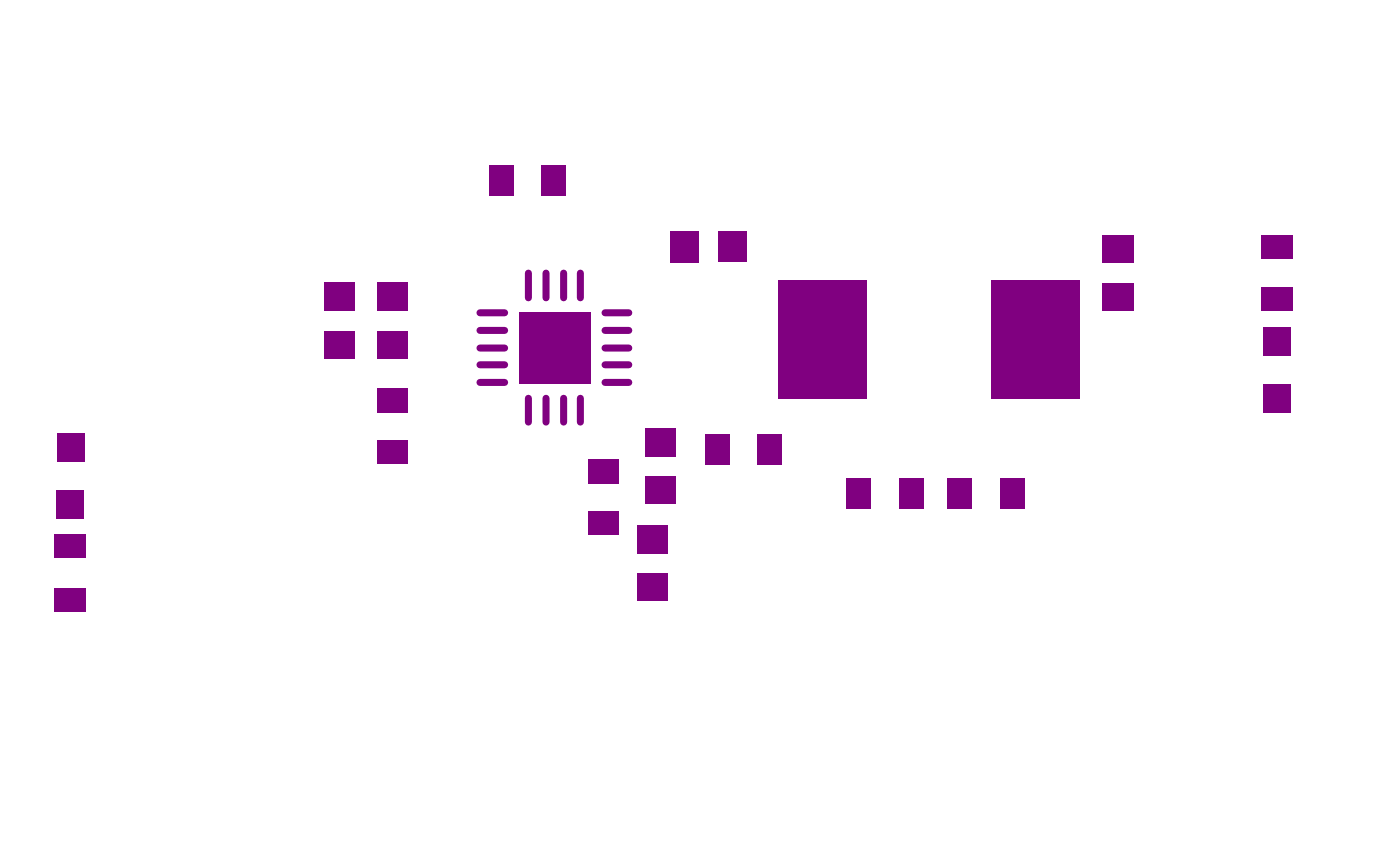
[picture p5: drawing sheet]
<svg xmlns="http://www.w3.org/2000/svg" width="67mm" height="41mm" viewBox="0 0 67 41" stroke-linecap="round" stroke-linejoin="round" font-family="sans-serif">
<g fill="#800080">
<path d="M18.1 15.9h1.5v1.3h-1.5z" fill-rule="evenodd"/>
<path d="M18.1 13.6h1.5v1.4h-1.5z" fill-rule="evenodd"/>
</g>
<path d="M25.4 13.1v1.2M26.3 13.1v1.2M27.1 13.1v1.2M27.9 13.1v1.2" fill="none" stroke="#800080" stroke-width=".34"/>
<g fill="#800080">
<path d="M30.6 27.6h1.5v1.3h-1.5z" fill-rule="evenodd"/>
<path d="M31.1 22.9h1.5v1.3h-1.5z" fill-rule="evenodd"/>
<path d="M31.1 20.6h1.5v1.4h-1.5z" fill-rule="evenodd"/>
<path d="M40.7 23h1.2v1.5h-1.2z" fill-rule="evenodd"/>
<path d="M45.6 23h1.2v1.5h-1.2z" fill-rule="evenodd"/>
<path d="M48.2 23h1.1v1.5h-1.1z" fill-rule="evenodd"/>
<path d="M18.1 21.2h1.5v1.1h-1.5z" fill-rule="evenodd"/>
<path d="M18.1 18.7h1.5v1.2h-1.5z" fill-rule="evenodd"/>
</g>
<path d="M25.4 19.2v1.1M26.3 19.2v1.1" fill="none" stroke="#800080" stroke-width=".34"/>
<g fill="#800080">
<path d="M23.6 7.9h1.2v1.5h-1.2z" fill-rule="evenodd"/>
<path d="M28.3 24.6h1.5v1.1h-1.5z" fill-rule="evenodd"/>
<path d="M28.3 22.1h1.5v1.2h-1.5z" fill-rule="evenodd"/>
</g>
<path d="M27.1 19.2v1.1M27.9 19.2v1.1" fill="none" stroke="#800080" stroke-width=".34"/>
<g fill="#800080">
<path d="M30.6 25.3h1.5v1.3h-1.5z" fill-rule="evenodd"/>
<path d="M34 20.9h1.1v1.5h-1.1z" fill-rule="evenodd"/>
<path d="M34.6 11.1h1.3v1.5h-1.3z" fill-rule="evenodd"/>
<path d="M60.8 15.8h1.3v1.3h-1.3z" fill-rule="evenodd"/>
<path d="M60.8 18.5h1.3v1.3h-1.3z" fill-rule="evenodd"/>
<path d="M2.7 23.6h1.3v1.3h-1.3z" fill-rule="evenodd"/>
<path d="M2.8 20.8h1.3v1.4h-1.3z" fill-rule="evenodd"/>
<path d="M15.6 15.9h1.5v1.3h-1.5z" fill-rule="evenodd"/>
<path d="M15.6 13.6h1.5v1.4h-1.5z" fill-rule="evenodd"/>
</g>
<path d="M23.1 16.7h1.2M23.1 17.5h1.2M23.1 18.4h1.2M23.1 15h1.2M29.1 16.7h1.2M29.1 17.5h1.2M29.1 18.4h1.2M29.1 15h1.2" fill="none" stroke="#800080" stroke-width=".34"/>
<g fill="#800080">
<path d="M43.3 23h1.2v1.5h-1.2z" fill-rule="evenodd"/>
<path d="M53.1 13.6h1.5v1.4h-1.5z" fill-rule="evenodd"/>
<path d="M60.7 13.8h1.5v1.2h-1.5z" fill-rule="evenodd"/>
<path d="M2.6 28.3h1.6v1.1h-1.6z" fill-rule="evenodd"/>
<path d="M2.6 25.7h1.6v1.1h-1.6z" fill-rule="evenodd"/>
<path d="M25 15h3.4v3.4h-3.4z" fill-rule="evenodd"/>
</g>
<path d="M23.1 15.9h1.2M29.1 15.9h1.2" fill="none" stroke="#800080" stroke-width=".34"/>
<g fill="#800080">
<path d="M26.1 7.9h1.2v1.5h-1.2z" fill-rule="evenodd"/>
<path d="M37.5 13.5h4.2v5.7h-4.2z" fill-rule="evenodd"/>
<path d="M36.5 20.9h1.1v1.5h-1.1z" fill-rule="evenodd"/>
<path d="M32.3 11.1h1.3v1.5h-1.3z" fill-rule="evenodd"/>
<path d="M47.7 13.5h4.3v5.7h-4.3z" fill-rule="evenodd"/>
<path d="M53.1 11.3h1.5v1.3h-1.5z" fill-rule="evenodd"/>
<path d="M60.7 11.3h1.5v1.2h-1.5z" fill-rule="evenodd"/>
</g>
</svg>
